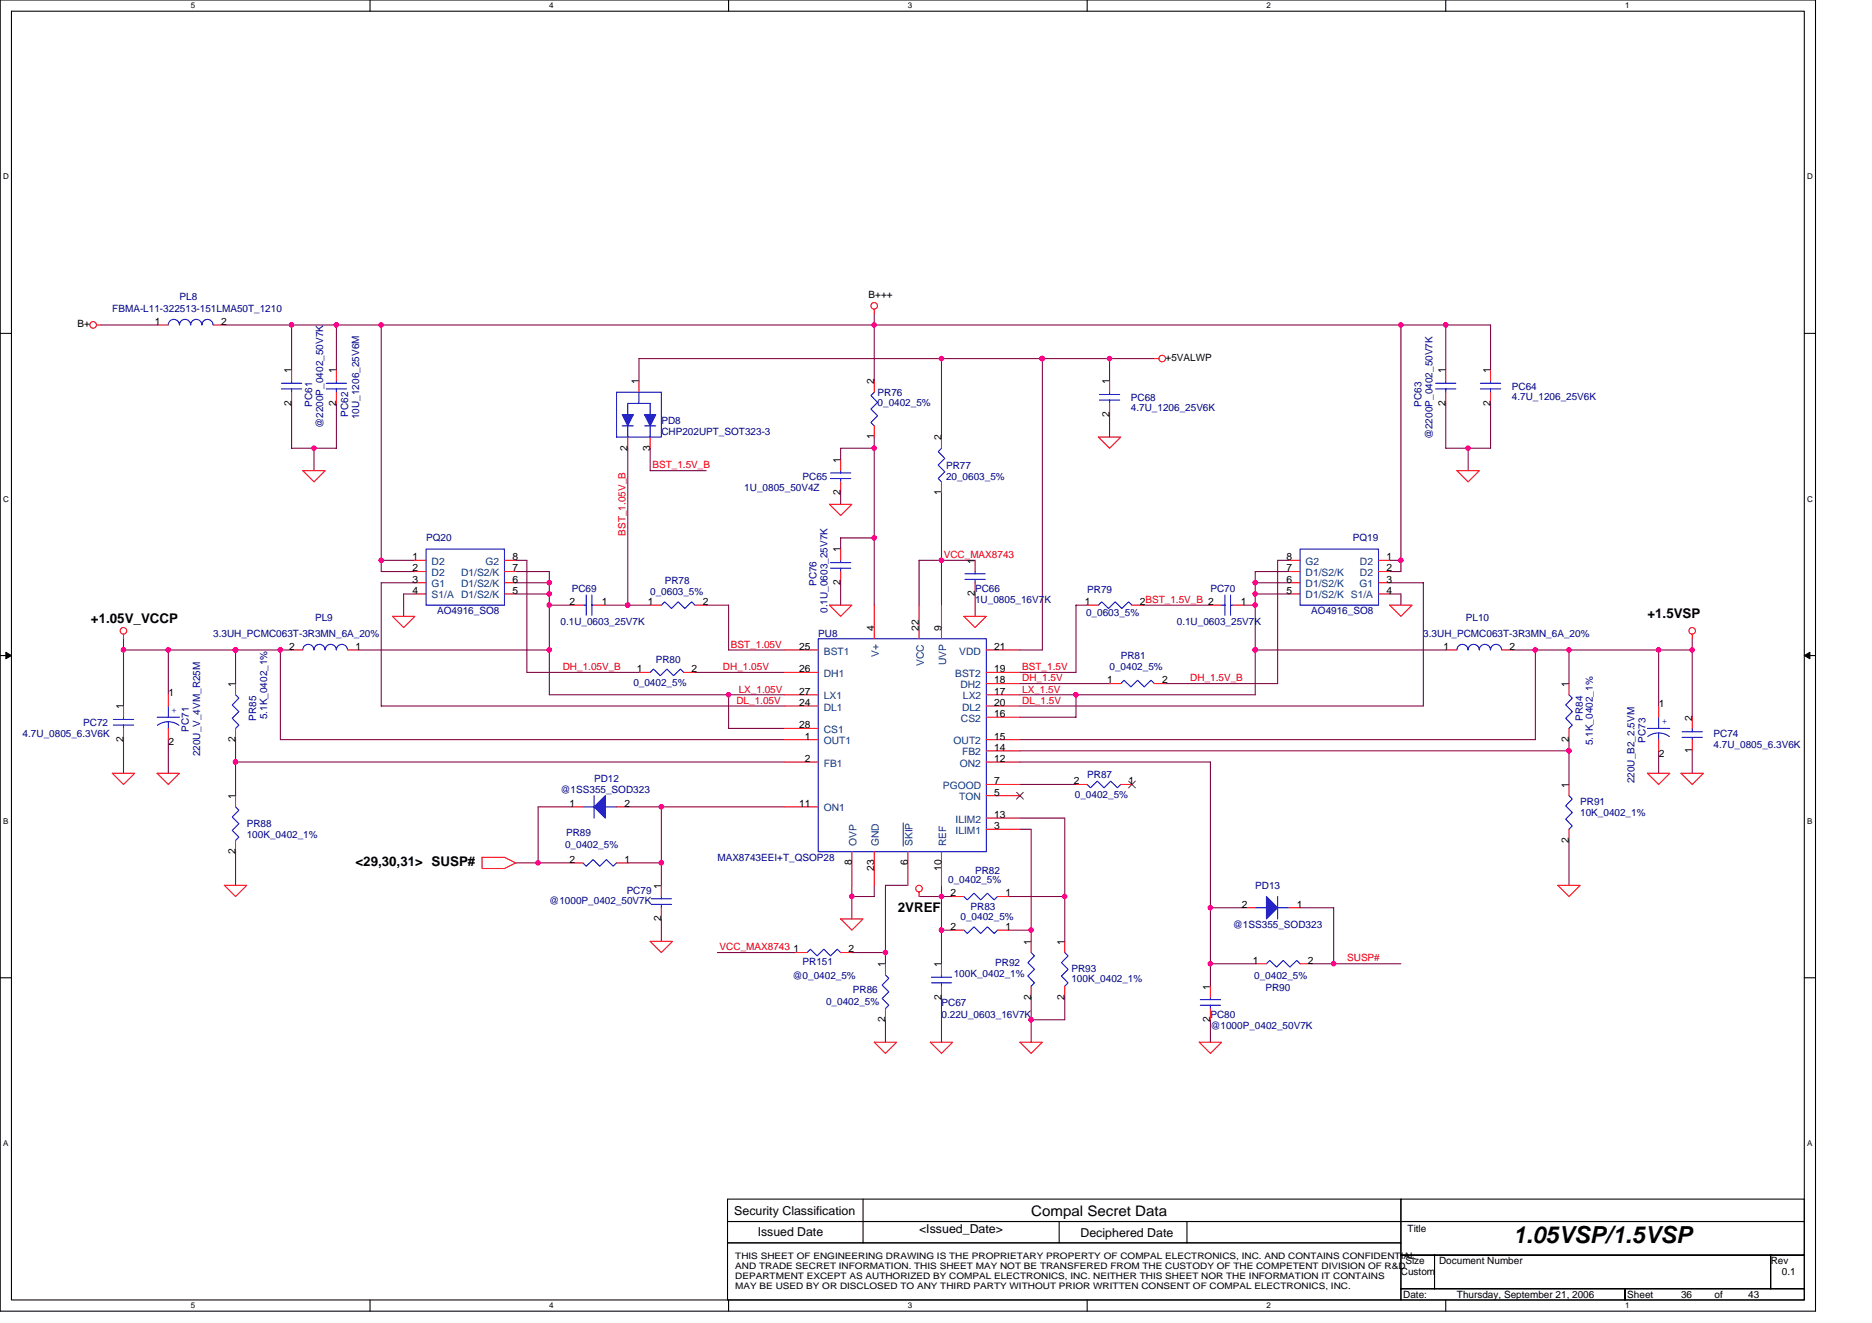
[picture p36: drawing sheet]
<svg xmlns="http://www.w3.org/2000/svg" width="297mm" height="210mm" viewBox="0 0 297 210" stroke-linecap="round" stroke-linejoin="round" font-family="sans-serif">
<defs><g id="words">
<text font-size="3.7" x="240.1" y="197.2">1.05VSP/1.5VSP</text>
<text font-size="2.3" x="163.6" y="192.8">Compal Secret Data</text>
<g font-size="2.1">
<text x="14.4" y="98.9">+1.05V_VCCP</text>
<text x="261.4" y="98">+1.5VSP</text>
<text x="56.4" y="137.5">&lt;29,30,31&gt; SUSP#</text>
<text x="142.4" y="144.7">2VREF</text>
</g>
<g font-size="1.9">
<text x="116.5" y="192.7">Security Classification</text>
<text x="120.2" y="196.1">Issued Date</text>
<text x="145.8" y="195.6">&lt;Issued_Date&gt;</text>
<text x="171.4" y="196.3">Deciphered Date</text>
</g>
<g font-size="1.6" fill="#000080">
<text x="28.5" y="47.6">PL8</text>
<text x="17.8" y="49.4">FBMA-L11-322513-151LMA50T_1210</text>
<text x="49.5" y="64.5" transform="rotate(-90 49.5 64.5)">PC61</text>
<text x="139.3" y="62.8">PR76</text>
<text x="139.3" y="64.4">0_0402_5%</text>
<text x="179.4" y="63.6">PC68</text>
<text x="179.4" y="65.3">4.7U_1206_25V6K</text>
<text x="225.5" y="64.5" transform="rotate(-90 225.5 64.5)">PC63</text>
<text x="239.9" y="61.9">PC64</text>
<text x="239.9" y="63.5">4.7U_1206_25V6K</text>
<text x="51.3" y="67.9" transform="rotate(-90 51.3 67.9)">@2200P_0402_50V7K</text>
<text x="55.2" y="66.1" transform="rotate(-90 55.2 66.1)">PC62</text>
<text x="57" y="66.5" transform="rotate(-90 57 66.5)">10U_1206_25V6M</text>
<text x="104.9" y="67.2">PD8</text>
<text x="104.9" y="69">CHP202UPT_SOT323-3</text>
<text x="227.3" y="69.7" transform="rotate(-90 227.3 69.7)">@2200P_0402_50V7K</text>
<text x="118.1" y="77.9">1U_0805_50V4Z</text>
<text x="127.3" y="76.1">PC65</text>
<text x="150.1" y="74.5">PR77</text>
<text x="150.1" y="76.1">20_0603_5%</text>
<text x="67.6" y="85.9">PQ20</text>
<text x="214.6" y="85.9">PQ19</text>
<text x="90.7" y="93.9">PC69</text>
<text x="103.2" y="94.4">0_0603_5%</text>
<text x="105.5" y="92.6">PR78</text>
<text x="129.5" y="93" transform="rotate(-90 129.5 93)">PC76</text>
<text x="154.7" y="93.9">PC66</text>
<text x="154.7" y="95.7">1U_0805_16V7K</text>
<text x="172.5" y="94">PR79</text>
<text x="192.1" y="93.9">PC70</text>
<text x="33.8" y="101">3.3UH_PCMC063T-3R3MN_6A_20%</text>
<text x="50" y="98.5">PL9</text>
<text x="69.4" y="97.4">AO4916_SO8</text>
<text x="88.9" y="99.2">0.1U_0603_25V7K</text>
<text x="129.8" y="101">PU8</text>
<text x="131.3" y="97.3" transform="rotate(-90 131.3 97.3)">0.1U_0603_25V7K</text>
<text x="172.3" y="97.8">0_0603_5%</text>
<text x="186.7" y="99.2">0.1U_0603_25V7K</text>
<text x="208.1" y="97.4">AO4916_SO8</text>
<text x="225.8" y="101">3.3UH_PCMC063T-3R3MN_6A_20%</text>
<text x="232.6" y="98.5">PL10</text>
<text x="104.1" y="105.3">PR80</text>
<text x="176.1" y="106.3">0_0402_5%</text>
<text x="177.8" y="104.5">PR81</text>
<text x="100.5" y="108.8">0_0402_5%</text>
<text x="3.6" y="117">4.7U_0805_6.3V6K</text>
<text x="13.2" y="115.2">PC72</text>
<text x="30" y="116.1" transform="rotate(-90 30 116.1)">PC71</text>
<text x="40.6" y="114.3" transform="rotate(-90 40.6 114.3)">PR85</text>
<text x="42.4" y="114.2" transform="rotate(-90 42.4 114.2)">5.1K_0402_1%</text>
<text x="251.2" y="114.3" transform="rotate(-90 251.2 114.3)">PR84</text>
<text x="252.7" y="118.2" transform="rotate(-90 252.7 118.2)">5.1K_0402_1%</text>
<text x="261.1" y="117.9" transform="rotate(-90 261.1 117.9)">PC73</text>
<text x="271.9" y="117">PC74</text>
<text x="271.9" y="118.6">4.7U_0805_6.3V6K</text>
<text x="31.7" y="120" transform="rotate(-90 31.7 120)">220U_V_4VM_R25M</text>
<text x="88.9" y="125.9">@1SS355_SOD323</text>
<text x="94.3" y="124.1">PD12</text>
<text x="172.5" y="123.4">PR87</text>
<text x="259.3" y="124.3" transform="rotate(-90 259.3 124.3)">220U_B2_2.5VM</text>
<text x="39.2" y="131.2">PR88</text>
<text x="170.6" y="126.6">0_0402_5%</text>
<text x="250.7" y="127.7">PR91</text>
<text x="250.7" y="129.4">10K_0402_1%</text>
<text x="39.2" y="133">100K_0402_1%</text>
<text x="89.7" y="134.6">0_0402_5%</text>
<text x="89.8" y="132.6">PR89</text>
<text x="113.8" y="136.5">MAX8743EEI+T_QSOP28</text>
<text x="87.2" y="143.5">@1000P_0402_50V7K</text>
<text x="99.4" y="141.9">PC79</text>
<text x="150.4" y="140.1">0_0402_5%</text>
<text x="154.7" y="138.7">PR82</text>
<text x="199.2" y="141">PD13</text>
<text x="152.4" y="146">0_0402_5%</text>
<text x="154" y="144.4">PR83</text>
<text x="195.6" y="147.2">@1SS355_SOD323</text>
<text x="125.7" y="155.4">@0_0402_5%</text>
<text x="127.3" y="153.1">PR151</text>
<text x="151.3" y="155">100K_0402_1%</text>
<text x="157.9" y="153.3">PR92</text>
<text x="170" y="154.2">PR93</text>
<text x="170" y="155.7">100K_0402_1%</text>
<text x="199" y="155.4">0_0402_5%</text>
<text x="131.1" y="159.5">0_0402_5%</text>
<text x="135.3" y="157.5">PR86</text>
<text x="149.4" y="159.7">PC67</text>
<text x="149.4" y="161.4">0.22U_0603_16V7K</text>
<text x="192.1" y="161.4">PC80</text>
<text x="200.8" y="157.2">PR90</text>
<text x="192.1" y="163.2">@1000P_0402_50V7K</text>
</g>
<g font-size="1.6">
<text x="137.8" y="47.3">B+++</text>
<text x="12.3" y="51.9">B+</text>
<text x="24.6" y="51.5">1</text>
<text x="35.1" y="51.5">2</text>
<text x="46.2" y="59.2" transform="rotate(-90 46.2 59.2)">1</text>
<text x="53.4" y="59.2" transform="rotate(-90 53.4 59.2)">1</text>
<text x="185" y="57.3">+5VALWP</text>
<text x="229.4" y="59.2" transform="rotate(-90 229.4 59.2)">1</text>
<text x="236.5" y="59.2" transform="rotate(-90 236.5 59.2)">1</text>
<text x="46.2" y="64.4" transform="rotate(-90 46.2 64.4)">2</text>
<text x="53.4" y="64.4" transform="rotate(-90 53.4 64.4)">2</text>
<text x="101.4" y="61" transform="rotate(-90 101.4 61)">1</text>
<text x="138.7" y="61" transform="rotate(-90 138.7 61)">2</text>
<text x="176" y="61" transform="rotate(-90 176 61)">1</text>
<text x="229.4" y="64.4" transform="rotate(-90 229.4 64.4)">2</text>
<text x="236.5" y="64.4" transform="rotate(-90 236.5 64.4)">2</text>
<text x="99.6" y="71.5" transform="rotate(-90 99.6 71.5)">2</text>
<text x="103.1" y="71.5" transform="rotate(-90 103.1 71.5)">3</text>
<text x="138.7" y="69.7" transform="rotate(-90 138.7 69.7)">1</text>
<text x="149.4" y="69.9" transform="rotate(-90 149.4 69.9)">2</text>
<text x="176" y="66.2" transform="rotate(-90 176 66.2)">2</text>
<text x="133.4" y="73.4" transform="rotate(-90 133.4 73.4)">1</text>
<text x="133.4" y="78.6" transform="rotate(-90 133.4 78.6)">2</text>
<text x="149.4" y="78.6" transform="rotate(-90 149.4 78.6)">1</text>
<text x="65.5" y="88.9">1</text>
<text x="81.3" y="88.9">8</text>
<text x="133.4" y="87.7" transform="rotate(-90 133.4 87.7)">1</text>
<text x="154.7" y="89.4" transform="rotate(-90 154.7 89.4)">1</text>
<text x="204.1" y="88.9">8</text>
<text x="220" y="88.9">1</text>
<text x="65.5" y="90.7">2</text>
<text x="65.5" y="92.4">3</text>
<text x="65.5" y="94.2">4</text>
<text x="81.3" y="94.2">5</text>
<text x="81.3" y="90.7">7</text>
<text x="81.3" y="92.4">6</text>
<text x="90.4" y="96">2</text>
<text x="95.5" y="96">1</text>
<text x="102.8" y="96">1</text>
<text x="111.5" y="96">2</text>
<text x="133.4" y="92.8" transform="rotate(-90 133.4 92.8)">2</text>
<text x="154.7" y="94.6" transform="rotate(-90 154.7 94.6)">2</text>
<text x="172.1" y="96">1</text>
<text x="180.9" y="96">2BST_1.5V_B 2</text>
<text x="196.9" y="96">1</text>
<text x="204.1" y="94.2">5</text>
<text x="204.1" y="90.7">7</text>
<text x="204.1" y="92.4">6</text>
<text x="220" y="94.2">4</text>
<text x="220" y="92.4">3</text>
<text x="220" y="90.7">2</text>
<text x="138.7" y="100.1" transform="rotate(-90 138.7 100.1)">4</text>
<text x="145.8" y="100.1" transform="rotate(-90 145.8 100.1)">22</text>
<text x="149.4" y="100.1" transform="rotate(-90 149.4 100.1)">9</text>
<text x="45.9" y="103.1">2</text>
<text x="56.4" y="103.1">1</text>
<text x="101" y="106.7">1</text>
<text x="109.7" y="106.7">2</text>
<text x="126.8" y="106.7">26</text>
<text x="126.8" y="103.1">25</text>
<text x="157.8" y="103.1">21</text>
<text x="157.8" y="106.7">19</text>
<text x="229" y="103.1">1</text>
<text x="239.5" y="103.1">2</text>
<text x="19.6" y="112.5" transform="rotate(-90 19.6 112.5)">1</text>
<text x="26.7" y="110.4">1</text>
<text x="37.4" y="109" transform="rotate(-90 37.4 109)">1</text>
<text x="126.8" y="110.2">27</text>
<text x="126.8" y="112">24</text>
<text x="157.8" y="108.4">18</text>
<text x="157.8" y="113.8">16</text>
<text x="157.8" y="110.2">17</text>
<text x="157.8" y="112">20</text>
<text x="175.7" y="108.4">1</text>
<text x="184.4" y="108.4">2</text>
<text x="248.9" y="109" transform="rotate(-90 248.9 109)">1</text>
<text x="263.2" y="112.2">1</text>
<text x="19.6" y="117.7" transform="rotate(-90 19.6 117.7)">2</text>
<text x="26.7" y="118.3">2</text>
<text x="37.4" y="117.7" transform="rotate(-90 37.4 117.7)">2</text>
<text x="126.8" y="115.5">28</text>
<text x="127.7" y="117.3">1</text>
<text x="157.8" y="117.3">15</text>
<text x="157.8" y="119.1">14</text>
<text x="248.9" y="117.7" transform="rotate(-90 248.9 117.7)">2</text>
<text x="268.5" y="119.5" transform="rotate(-90 268.5 119.5)">1</text>
<text x="268.5" y="114.3" transform="rotate(-90 268.5 114.3)">2</text>
<text x="127.7" y="120.9">2</text>
<text x="157.8" y="124.4">7</text>
<text x="157.8" y="120.9">12</text>
<text x="170.4" y="124.4">2</text>
<text x="179.1" y="124.4">1</text>
<text x="248.9" y="125" transform="rotate(-90 248.9 125)">1</text>
<text x="263.2" y="120">2</text>
<text x="37.4" y="126.8" transform="rotate(-90 37.4 126.8)">1</text>
<text x="90.4" y="128">1</text>
<text x="99.1" y="128">2</text>
<text x="126.8" y="128">11</text>
<text x="157.8" y="129.8">13</text>
<text x="157.8" y="131.6">3</text>
<text x="157.8" y="126.2">5</text>
<text x="37.4" y="135.5" transform="rotate(-90 37.4 135.5)">2</text>
<text x="90.4" y="136.9">2</text>
<text x="99.1" y="136.9">1</text>
<text x="135.1" y="137.3" transform="rotate(-90 135.1 137.3)">8</text>
<text x="144" y="137.3" transform="rotate(-90 144 137.3)">6</text>
<text x="248.9" y="133.7" transform="rotate(-90 248.9 133.7)">2</text>
<text x="104.9" y="141" transform="rotate(-90 104.9 141)">1</text>
<text x="138.7" y="138.2" transform="rotate(-90 138.7 138.2)">23</text>
<text x="149.4" y="138.2" transform="rotate(-90 149.4 138.2)">10</text>
<text x="150.8" y="142.2">2</text>
<text x="159.5" y="142.2">1</text>
<text x="197" y="144">2</text>
<text x="205.8" y="144">1</text>
<text x="104.9" y="146.2" transform="rotate(-90 104.9 146.2)">2</text>
<text x="150.8" y="147.6">2</text>
<text x="159.5" y="147.6">1</text>
<text x="163.6" y="149.9" transform="rotate(-90 163.6 149.9)">1</text>
<text x="168.9" y="149.9" transform="rotate(-90 168.9 149.9)">1</text>
<text x="125.9" y="151.1">1</text>
<text x="134.6" y="151.1">2</text>
<text x="140.5" y="153.4" transform="rotate(-90 140.5 153.4)">1</text>
<text x="149.4" y="153.4" transform="rotate(-90 149.4 153.4)">1</text>
<text x="198.8" y="152.9">1</text>
<text x="207.5" y="152.9">2</text>
<text x="149.4" y="158.6" transform="rotate(-90 149.4 158.6)">2</text>
<text x="163.6" y="158.6" transform="rotate(-90 163.6 158.6)">2</text>
<text x="168.9" y="158.6" transform="rotate(-90 168.9 158.6)">2</text>
<text x="192" y="157" transform="rotate(-90 192 157)">1</text>
<text x="140.5" y="162.2" transform="rotate(-90 140.5 162.2)">2</text>
<text x="192" y="162.2" transform="rotate(-90 192 162.2)">2</text>
<text x="223.3" y="195.4">Title</text>
<text x="222.3" y="202.3">Custom</text>
<text x="223" y="200.6">Size</text>
<text x="228.3" y="200.6">Document Number</text>
<text x="281" y="200.6">Rev</text>
<text x="282.7" y="202.3">0.1</text>
<text x="222.6" y="205.9">Date:</text>
<text x="231.2" y="205.9">Thursday, September 21, 2006</text>
<text x="258.2" y="205.9">Sheet</text>
<text x="266.7" y="205.9">36</text>
<text x="272.1" y="205.9">of</text>
<text x="277.4" y="205.9">43</text>
</g>
<g font-size="1.6" fill="#f00">
<text x="103.5" y="74.3">BST_1.5V_B</text>
<text x="99.2" y="85" transform="rotate(-90 99.2 85)">BST_1.05V_B</text>
<text x="149.8" y="88.5">VCC_MAX8743</text>
<text x="89.3" y="106.3">DH_1.05V_B</text>
<text x="114.7" y="106.3">DH_1.05V</text>
<text x="116" y="102.8">BST_1.05V</text>
<text x="162.2" y="106.3">BST_1.5V</text>
<text x="116.9" y="111.7">DL_1.05V</text>
<text x="117.2" y="109.9">LX_1.05V</text>
<text x="162.2" y="111.7">DL_1.5V</text>
<text x="162.2" y="108.1">DH_1.5V</text>
<text x="162.2" y="109.9">LX_1.5V</text>
<text x="188.9" y="108.1">DH_1.5V_B</text>
<text x="114.2" y="150.8">VCC_MAX8743</text>
<text x="213.8" y="152.5">SUSP#</text>
</g>
<g font-size="1.6" fill="#004080">
<text x="68.5" y="89.6">D2</text>
<text x="77" y="89.6">G2</text>
<text x="207.2" y="89.6">G2</text>
<text x="215.8" y="89.6">D2</text>
<text x="68.5" y="91.4">D2</text>
<text x="68.5" y="93.2">G1</text>
<text x="68.5" y="95">S1/A</text>
<text x="73.2" y="95">D1/S2/K</text>
<text x="73.2" y="91.4">D1/S2/K</text>
<text x="73.2" y="93.2">D1/S2/K</text>
<text x="207.2" y="95">D1/S2/K S1/A</text>
<text x="207.2" y="91.4">D1/S2/K</text>
<text x="207.2" y="93.2">D1/S2/K</text>
<text x="215.7" y="93.2">G1</text>
<text x="215.8" y="91.4">D2</text>
<text x="130.7" y="107.4">DH1</text>
<text x="130.7" y="103.8">BST1</text>
<text x="139.5" y="104.3" transform="rotate(-90 139.5 104.3)">V+</text>
<text x="146.6" y="105.7" transform="rotate(-90 146.6 105.7)">VCC</text>
<text x="150.1" y="105.6" transform="rotate(-90 150.1 105.6)">UVP</text>
<text x="151.6" y="107.4">BST2</text>
<text x="152.2" y="103.8">VDD</text>
<text x="130.7" y="111">LX1</text>
<text x="130.7" y="112.7">DL1</text>
<text x="152.4" y="109.2">DH2</text>
<text x="152.7" y="112.7">DL2</text>
<text x="152.8" y="111">LX2</text>
<text x="130.7" y="116.3">CS1</text>
<text x="130.7" y="118.1">OUT1</text>
<text x="151.3" y="118.1">OUT2</text>
<text x="152.5" y="114.5">CS2</text>
<text x="152.7" y="119.8">FB2</text>
<text x="130.7" y="121.6">FB1</text>
<text x="149.6" y="125.2">PGOOD</text>
<text x="152.3" y="121.6">ON2</text>
<text x="130.7" y="128.7">ON1</text>
<text x="151.6" y="130.5">ILIM2</text>
<text x="152.2" y="127">TON</text>
<text x="135.9" y="134.2" transform="rotate(-90 135.9 134.2)">OVP</text>
<text x="139.5" y="134.2" transform="rotate(-90 139.5 134.2)">GND</text>
<text x="144.8" y="134.2" transform="rotate(-90 144.8 134.2)">SKIP</text>
<text x="150.1" y="134.2" transform="rotate(-90 150.1 134.2)">REF</text>
<text x="151.6" y="132.3">ILIM1</text>
</g>
<g font-size="1.6" fill="#00f">
<text x="27.2" y="113.1">+</text>
<text x="263.7" y="114.9">+</text>
</g>
<g font-size="1.4">
<text x="116.7" y="199.7">THIS SHEET OF ENGINEERING DRAWING IS THE PROPRIETARY PROPERTY OF COMPAL ELECTRONICS, INC. AND CONTAINS CONFIDENTIAL</text>
<text x="116.7" y="201.3">AND TRADE SECRET INFORMATION. THIS SHEET MAY NOT BE TRANSFERED FROM THE CUSTODY OF THE COMPETENT DIVISION OF R&amp;D</text>
<text x="116.7" y="202.9">DEPARTMENT EXCEPT AS AUTHORIZED BY COMPAL ELECTRONICS, INC. NEITHER THIS SHEET NOR THE INFORMATION IT CONTAINS</text>
<text x="116.7" y="204.6">MAY BE USED BY OR DISCLOSED TO ANY THIRD PARTY WITHOUT PRIOR WRITTEN CONSENT OF COMPAL ELECTRONICS, INC.</text>
</g>
<g font-size="1.3">
<text x="30.3" y="1.3">5</text>
<text x="87.2" y="1.3">4</text>
<text x="144.1" y="1.3">3</text>
<text x="201" y="1.3">2</text>
<text x="257.8" y="1.3">1</text>
<text x=".5" y="28.5">D</text>
<text x="286.7" y="28.5">D</text>
<text x=".5" y="79.6">C</text>
<text x="286.7" y="79.6">C</text>
<text x=".5" y="130.7">B</text>
<text x="286.7" y="130.7">B</text>
<text x=".5" y="181.8">A</text>
<text x="286.7" y="181.8">A</text>
<text x="30.3" y="207.6">5</text>
<text x="87.2" y="207.6">4</text>
<text x="144.1" y="207.6">3</text>
<text x="201" y="207.6">2</text>
<text x="257.8" y="207.6">1</text>
</g>
</g></defs>
<path d="M0 0h288.1v208h-288.1zM1.8 1.8h284.5v204.4h-284.5z" fill="none" stroke="#000" stroke-width=".17"/>
<g fill="#fff">
<path d="M30.3 .2h.7v1.4h-.7z"/>
<path d="M30.3 206.4h.7v1.5h-.7z"/>
</g>
<path d="M58.7 0v1.8M58.7 206.2v1.8" fill="none" stroke="#000" stroke-width=".17"/>
<g fill="#fff">
<path d="M87.2 .2h.7v1.4h-.7z"/>
<path d="M87.2 206.4h.7v1.5h-.7z"/>
</g>
<path d="M115.6 0v1.8M115.6 206.2v1.8" fill="none" stroke="#000" stroke-width=".17"/>
<g fill="#fff">
<path d="M144.1 .2h.7v1.4h-.7z"/>
<path d="M144.1 206.4h.7v1.5h-.7z"/>
</g>
<path d="M172.5 0v1.8M172.5 206.2v1.8" fill="none" stroke="#000" stroke-width=".17"/>
<g fill="#fff">
<path d="M201 .2h.7v1.4h-.7z"/>
<path d="M201 206.4h.7v1.5h-.7z"/>
</g>
<path d="M229.4 0v1.8M229.4 206.2v1.8" fill="none" stroke="#000" stroke-width=".17"/>
<g fill="#fff">
<path d="M257.8 .2h.7v1.4h-.7z"/>
<path d="M257.8 206.4h.7v1.5h-.7z"/>
<path d="M.5 27.3h.9v1.4h-.9z"/>
<path d="M286.7 27.3h1v1.4h-1z"/>
<path d="M.5 78.4h.9v1.5h-.9z"/>
<path d="M286.7 78.4h1v1.5h-1z"/>
</g>
<path d="M0 52.9h1.8M286.3 52.9h1.8" fill="none" stroke="#000" stroke-width=".17"/>
<g fill="#fff">
<path d="M.5 129.6h.8v1.4h-.8z"/>
<path d="M286.7 129.6h.9v1.4h-.9z"/>
</g>
<path d="M0 104h1.8M286.3 104h1.8" fill="none" stroke="#000" stroke-width=".17"/>
<path d="M.9 103.5l.9 .5-.9 .5zM286.3 104l.9-.5v1z" fill="#000" stroke="#000" stroke-width=".16"/>
<g fill="#fff">
<path d="M.5 180.7h.8v1.4h-.8z"/>
<path d="M286.7 180.7h.9v1.4h-.9z"/>
</g>
<g fill="none" stroke="#000" stroke-width=".17">
<path d="M0 155.1h1.8M286.3 155.1h1.8M115.4 190.2h106.9v3.6h-106.9zM115.4 193.8h106.9v3.4h-106.9zM115.4 197.2h106.9v9h-106.9zM136.9 190.2v7M168.1 193.8v3.4M188.3 193.8v3.4M222.3 190.2h64v3.6h-64zM222.3 193.8h64v5.3h-64zM222.3 199.1h5.3v5.4h-5.3zM227.6 199.1h53.4v5.4h-53.4z"/>
<path d="M281 199.1h5.3v5.4h-5.3zM222.3 204.5h35.5v1.7h-35.5zM257.8 204.5h28.5v1.7h-28.5z"/>
</g>
<g fill="none" stroke="#800040" stroke-width=".17">
<path d="M16 51.6h8.9M35.6 51.6h200.9v7.1M46.3 51.6v7.1M53.4 51.6v7.1M60.5 51.6v39.1h5.3M138.7 49.8v10.7M149.4 56.9v12.4M165.4 56.9v46.2h-3.6M176.1 56.9v3.6M183.2 56.9h-81.8v3.6M222.3 51.6v39.1h-1.8M229.4 51.6v7.1"/>
<path d="M46.3 64v7.1h7.1v-7.1M49.8 71.1v3.6M99.6 71.1v24.9M103.2 71.1v3.6h8.9M133.4 78.2v1.8M138.7 71.1h-5.3v1.8M138.7 69.3v26.7M149.4 78.2v17.8M176.1 65.8v3.5M229.4 64v7.1h7.1v-7.1M233 71.1v3.6M60.5 88.9h5.3"/>
<path d="M65.8 92.5h-5.3v19.5h64M65.8 94.2h-1.8v3.6M81.8 88.9h1.8v17.8h17.8M81.8 90.7h5.4v19.5h37.3M81.8 92.5h5.4M81.8 94.2h5.4M87.2 96h3.5M96.1 96h7.1M112.1 96h3.5v7.1h8.9M133.4 92.5v3.5M138.7 85.3h-5.3v1.8M154.7 88.9h-8.9v7.1"/>
<path d="M154.7 94.2v3.6M172.5 96h-1.8v10.7h-8.9M181.4 96h10.7M197.4 96h1.8M199.2 92.5h5.3M199.2 94.2h5.3M204.5 90.7h-5.3v19.5h-28.5M204.5 88.9h-1.8v19.6h-17.7M220.5 92.5h5.3v19.5h-64M220.5 94.2h1.8v1.8M220.5 88.9h1.8M19.6 101.3v10.7"/>
<path d="M19.6 117.3v5.4M19.6 103.1h26.7M26.7 103.1v7.1M26.7 117.3v5.4M37.4 117.3v3.6h87.1M37.4 103.1v5.4M44.5 103.1v14.2h80M56.9 103.1h30.3M110.3 106.7h14.2M115.6 110.2v5.4h8.9M161.8 110.2h8.9v3.6h-8.9M161.8 119.1h87.2"/>
<path d="M161.8 108.5h14.3M199.2 103.1h30.2M240.1 103.1h28.4M243.6 103.1v14.2h-81.8M249 103.1v5.4M249 117.3v7.2M263.2 103.1v8.9M263.2 119.1v3.6M268.5 101.3v12.5M268.5 119.1v3.6M37.4 120.9v5.3M37.4 135.1v5.4"/>
<path d="M81.8 136.9h8.9M90.7 128h-5.3v8.9M99.6 136.9h5.3M99.6 128h24.9M104.9 128v12.5M161.8 131.6h1.8v17.8M161.8 120.9h30.3v35.6M161.8 124.5h8.9M161.8 129.8h7.1v19.6M249 133.3v7.2M104.9 145.8v3.6M113.8 151.1h12.5"/>
<path d="M135.2 140.5v5.3M135.2 151.1h5.3M138.7 140.5v1.7h-3.5M144.1 140.5h-3.6v12.4M145.8 142.2h5.4M149.4 140.5v7.1h1.8M149.4 147.6v5.3M149.4 158.2v7.2M160.1 142.2h8.8M160.1 147.6h3.5M163.6 158.2v7.2M168.9 158.2v3.6h-5.3"/>
<path d="M192.1 152.9h7.1M192.1 144h5.3M206.3 144h5.3v8.9M208.1 152.9h14.2M140.5 161.8v3.6M192.1 161.8v3.6"/>
</g>
<g fill="#f0f" stroke="#f0f" stroke-width=".17">
<circle cx="19.6" cy="103.1" r=".35"/>
<circle cx="37.4" cy="103.1" r=".35"/>
<circle cx="149.4" cy="88.9" r=".35"/>
<circle cx="99.6" cy="96" r=".35"/>
<circle cx="138.7" cy="85.3" r=".35"/>
<circle cx="44.5" cy="103.1" r=".35"/>
<circle cx="199.2" cy="96" r=".35"/>
<circle cx="248.9" cy="119.1" r=".35"/>
<circle cx="232.9" cy="71.1" r=".35"/>
<circle cx="192.1" cy="152.9" r=".35"/>
<circle cx="170.7" cy="110.2" r=".35"/>
<circle cx="222.3" cy="88.9" r=".35"/>
<circle cx="229.4" cy="51.5" r=".35"/>
<circle cx="135.2" cy="142.2" r=".35"/>
<circle cx="222.3" cy="51.5" r=".35"/>
<circle cx="199.2" cy="103.1" r=".35"/>
<circle cx="199.2" cy="92.4" r=".35"/>
<circle cx="60.5" cy="88.9" r=".35"/>
<circle cx="60.5" cy="51.5" r=".35"/>
<circle cx="26.7" cy="103.1" r=".35"/>
<circle cx="243.6" cy="103.1" r=".35"/>
<circle cx="263.2" cy="103.1" r=".35"/>
<circle cx="248.9" cy="103.1" r=".35"/>
<circle cx="268.5" cy="103.1" r=".35"/>
<circle cx="138.7" cy="71.1" r=".35"/>
<circle cx="53.4" cy="51.5" r=".35"/>
<circle cx="104.9" cy="136.9" r=".35"/>
<circle cx="211.6" cy="152.9" r=".35"/>
<circle cx="115.6" cy="110.2" r=".35"/>
<circle cx="87.1" cy="96" r=".35"/>
<circle cx="87.1" cy="94.2" r=".35"/>
<circle cx="87.1" cy="103.1" r=".35"/>
<circle cx="87.1" cy="92.4" r=".35"/>
<circle cx="49.8" cy="71.1" r=".35"/>
<circle cx="138.7" cy="51.5" r=".35"/>
<circle cx="37.4" cy="120.9" r=".35"/>
<circle cx="199.2" cy="94.2" r=".35"/>
<circle cx="104.9" cy="128" r=".35"/>
<circle cx="85.4" cy="136.9" r=".35"/>
<circle cx="192.1" cy="144" r=".35"/>
<circle cx="149.4" cy="147.6" r=".35"/>
<circle cx="149.4" cy="142.2" r=".35"/>
<circle cx="163.6" cy="147.6" r=".35"/>
<circle cx="168.9" cy="142.2" r=".35"/>
<circle cx="163.6" cy="161.8" r=".35"/>
<circle cx="165.4" cy="56.9" r=".35"/>
<circle cx="149.4" cy="56.9" r=".35"/>
<circle cx="176" cy="56.9" r=".35"/>
<circle cx="140.5" cy="151.1" r=".35"/>
<circle cx="46.3" cy="51.5" r=".35"/>
</g>
<g fill="none" stroke="#f00" stroke-width=".17">
<path d="M15.3 51.6h.7M24.9 51.6h1.8M33.8 51.6h1.8M46.3 58.7v1.8M53.4 58.7v1.8M138.7 49.1v.7M183.2 56.9h.7M229.4 58.7v1.8M236.5 58.7v1.8M46.3 62.2v1.8M48 74.7h3.6l-1.8 1.8zM53.4 62.2v1.8"/>
<path d="M99.6 69.3v1.8M101.4 60.5v1.7M103.2 69.3v1.8M133.4 72.9v1.8M133.4 76.5v1.7M138.7 60.5v1.7M138.7 67.6v1.7M149.4 69.3v1.8M149.4 76.5v1.7M174.3 69.3h3.5l-1.7 1.8zM176.1 60.5v1.7M176.1 64v1.8"/>
<path d="M229.4 62.2v1.8M231.2 74.7h3.5l-1.7 1.8zM236.5 62.2v1.8M62.3 97.8h3.5l-1.8 1.8zM65.8 90.7h1.8M65.8 88.9h1.8M65.8 92.5h1.8M65.8 94.2h1.8M80 90.7h1.8M80 88.9h1.8M80 92.5h1.8M80 94.2h1.8"/>
<path d="M90.7 96h1.8M94.3 96h1.8M103.2 96h1.7M110.3 96h1.8M131.6 80h3.6l-1.8 1.8zM131.6 96h3.6l-1.8 1.8zM133.4 87.1v1.8M133.4 90.7v1.8M138.7 96v5.3M145.8 96v5.3M149.4 96v5.3M152.9 97.8h3.6l-1.8 1.8z"/>
<path d="M154.7 88.9v1.8M154.7 92.5v1.7M172.5 96h1.8M179.6 96h1.8M192.1 96h1.7M195.6 96h1.8M204.5 90.7h1.8M204.5 88.9h1.8M204.5 92.5h1.8M204.5 94.2h1.8M218.7 90.7h1.8M218.7 88.9h1.8"/>
<path d="M218.7 92.5h1.8M218.7 94.2h1.8M220.5 96h3.6l-1.8 1.8zM19.6 100.6v.7M19.6 112v1.8M19.6 115.6v1.7M26.7 110.2v1.8M26.7 115.6v1.7M37.4 108.5v1.7M37.4 115.6v1.7M46.3 103.1h1.7M55.2 103.1h1.7"/>
<path d="M101.4 106.7h1.8M108.5 106.7h1.8M124.5 103.1h5.3M124.5 117.3h5.3M124.5 106.7h5.3M124.5 110.2h5.3M124.5 112h5.3M124.5 115.6h5.3M156.5 103.1h5.3M156.5 117.3h5.3M156.5 106.7h5.3M156.5 119.1h5.3"/>
<path d="M156.5 113.8h5.3M156.5 110.2h5.3M156.5 112h5.3M156.5 108.5h5.3M176.1 108.5h1.7M183.2 108.5h1.8M229.4 103.1h1.8M238.3 103.1h1.8M249 108.5v1.7M249 115.6v1.7M263.2 112v1.8M263.2 117.3v1.8"/>
<path d="M268.5 100.6v.7M268.5 113.8v1.8M268.5 117.3v1.8M17.8 122.7h3.6l-1.8 1.8zM24.9 122.7h3.6l-1.8 1.8zM37.4 126.2v1.8M37.4 133.3v1.8M76.5 136h3.5l1.8 .9-1.8 .9h-3.5zM90.7 136.9h1.8M90.7 128h1.8M97.8 136.9h1.8M97.8 128h1.8"/>
<path d="M124.5 128h5.3M124.5 120.9h5.3M135.2 135.1v5.4M138.7 135.1v5.4M144.1 135.1v5.4M149.4 135.1v5.4M156.5 129.8h5.3M156.5 124.5h5.3M156.5 120.9h5.3M156.5 131.6h5.3M156.5 126.2h5.3M170.7 124.5h1.8"/>
<path d="M177.8 124.5h1.8M249 124.5v1.7M249 131.6v1.7M261.4 122.7h3.6l-1.8 1.8zM266.7 122.7h3.6l-1.8 1.8zM35.6 140.5h3.6l-1.8 1.7zM103.2 149.4h3.5l-1.8 1.7zM104.9 140.5v1.7M104.9 144v1.8M126.3 151.1h1.8M133.4 145.8h3.5l-1.7 1.8zM133.4 151.1h1.8"/>
<path d="M140.5 152.9v1.8M145.8 141.5v.7M149.4 152.9v1.8M149.4 156.5v1.7M151.2 147.6h1.7M151.2 142.2h1.7M158.3 147.6h1.8M158.3 142.2h1.8M163.6 149.4v1.7M163.6 156.5v1.7M168.9 149.4v1.7M168.9 156.5v1.7"/>
<path d="M192.1 156.5v1.7M197.4 144h1.8M199.2 152.9h1.8M204.5 144h1.8M206.3 152.9h1.8M247.2 140.5h3.5l-1.7 1.7zM138.7 165.4h3.6l-1.8 1.7zM140.5 160v1.8M147.6 165.4h3.6l-1.8 1.7zM161.8 165.4h3.6l-1.8 1.7zM190.3 165.4h3.5l-1.7 1.7zM192.1 160v1.8"/>
<circle cx="14.8" cy="51.6" r=".52"/>
<circle cx="138.7" cy="48.5" r=".52"/>
<circle cx="184.4" cy="56.9" r=".52"/>
<circle cx="19.6" cy="100.1" r=".52"/>
<circle cx="268.5" cy="100.1" r=".52"/>
<circle cx="145.8" cy="141" r=".52"/>
</g>
<g fill="none" stroke="#00f" stroke-width=".17">
<path d="M26.7 51.5a.88 .88 0 0 1 .9-.8 .88 .88 0 0 1 .9 .8 .89 .89 0 0 1 .9-.8 .89 .89 0 0 1 .8 .8M30.3 51.5a.88 .88 0 0 1 .8-.8 .88 .88 0 0 1 .9 .8M32 51.5a.88 .88 0 0 1 .9-.8 .88 .88 0 0 1 .9 .8M44.7 61.7h3.2M44.7 60.8h3.2M46.3 60.5v.3M46.3 61.7v.5M51.8 61.7h3.2M51.8 60.8h3.2M53.4 60.5v.3M53.4 61.7v.5M97.8 62.2h7.1v7.1h-7.1z"/>
<path d="M98.7 67.6h1.8M99.6 67.6v1.7M101.4 64h-1.8v1.8M101.4 62.2v1.8M101.4 64h1.8v1.8M102.3 67.6h1.8M103.2 67.6v1.7M131.8 75.9h3.2M131.8 75h3.2M133.4 74.7v.3M133.4 75.9v.6M138.7 62.2l-.5 .6 1.1 1-1.1 1.1 1.1 1.1-1.1 1 .5 .6"/>
<path d="M149.4 71.1l-.5 .5 1 1.1-1 1.1 1 1-1 1.1 .5 .6M174.5 63.5h3.2M174.5 62.6h3.2M176.1 62.2v.4M176.1 63.5v.5M227.8 61.7h3.2M227.8 60.8h3.2M229.4 60.5v.3M229.4 61.7v.5M234.9 61.7h3.2M234.9 60.8h3.2M236.5 60.5v.3"/>
<path d="M236.5 61.7v.5M67.6 87.1h12.4v8.9h-12.4zM92.5 96h.5M93 94.4v3.2M93.9 96h.4M93.9 94.4v3.2M104.9 96l.6-.5 1 1 1.1-1 1.1 1 1-1 .6 .5M131.8 90.1h3.2M131.8 89.3h3.2M133.4 88.9v.4M133.4 90.1v.6M153.1 91.9h3.2"/>
<path d="M153.1 91h3.2M154.7 90.7v.3M154.7 91.9v.6M174.3 96l.5-.5 1.1 1 1.1-1 1 1 1.1-1 .5 .5M193.8 96h.6M194.4 94.4v3.2M195.3 96h.3M195.3 94.4v3.2M206.3 87.1h12.4v8.9h-12.4zM18 115h3.2M18 114.2h3.2M19.6 113.8v.4"/>
<path d="M19.6 115v.6M24.9 113.8h3.6M25 115.1a2.86 2.86 0 0 1 3.4 0M26.7 112v1.8M26.7 114.5v1.1M37.4 110.2l.5 .6-1.1 1 1.1 1.1-1.1 1.1 1.1 1-.5 .6M48 103.1a.88 .88 0 0 1 .9-.9 .88 .88 0 0 1 .9 .9M49.8 103.1a.88 .88 0 0 1 .9-.9 .88 .88 0 0 1 .9 .9M51.6 103.1a.88 .88 0 0 1 .9-.9 .88 .88 0 0 1 .9 .9M53.4 103.1a.88 .88 0 0 1 .9-.9 .88 .88 0 0 1 .8 .9M103.2 106.7l.5-.5 1.1 1 1-1 1.1 1 1.1-1 .5 .5M129.8 101.3h26.7v33.8h-26.7z"/>
<path d="M177.8 108.5l.6-.6 1 1.1 1.1-1.1 1.1 1.1 1-1.1 .6 .6M231.2 103.1a.88 .88 0 0 1 .9-.9 .88 .88 0 0 1 .8 .9M233 103.1a.88 .88 0 0 1 .8-.9 .88 .88 0 0 1 .9 .9 .89 .89 0 0 1 .9-.9 .89 .89 0 0 1 .9 .9 .89 .89 0 0 1 .9-.9 .89 .89 0 0 1 .9 .9M249 110.2l.5 .6-1.1 1 1.1 1.1-1.1 1.1 1.1 1-.5 .6M261.4 115.6h3.6M261.4 116.9a2.86 2.86 0 0 1 3.5 0M263.2 113.8v1.8M263.2 116.3v1M266.9 116.1h3.2M266.9 117h3.2M268.5 115.6v.5M268.5 117v.3"/>
<path d="M37.4 128l.5 .5-1.1 1.1 1.1 1.1-1.1 1 1.1 1.1-.5 .5M92.5 136.9l.5 .5 1.1-1 1.1 1 1-1 1.1 1 .5-.5M92.5 128h1.8M94.3 126.2v3.6M96.1 128h1.7M172.5 124.5l.5 .5 1.1-1.1 1.1 1.1 1-1.1 1.1 1.1 .5-.5M249 126.2l.5 .6-1.1 1 1.1 1.1-1.1 1.1 1.1 1-.5 .6M103.3 143.5h3.2M103.3 142.6h3.2M104.9 142.2v.4M104.9 143.5v.5M128.1 151.1l.5-.5 1.1 1.1 1-1.1 1.1 1.1 1.1-1.1 .5 .5"/>
<path d="M140.5 154.7l.5 .5-1 1.1 1 1.1-1 1 1 1.1-.5 .5M147.8 155.9h3.2M147.8 155h3.2M149.4 154.7v.3M149.4 155.9v.6M152.9 147.6l.6 .5 1.1-1.1 1 1.1 1.1-1.1 1.1 1.1 .5-.5M152.9 142.2l.6 .6 1.1-1.1 1 1.1 1.1-1.1 1.1 1.1 .5-.6M163.6 151.1l.5 .6-1 1 1 1.1-1 1.1 1 1-.5 .6M168.9 151.1l.6 .6-1.1 1 1.1 1.1-1.1 1.1 1.1 1-.6 .6M190.5 159.5h3.2M190.5 158.6h3.2M192.1 158.2v.4"/>
<path d="M192.1 159.5v.5M199.2 144h1.8M201 152.9l.5-.5 1.1 1 1-1 1.1 1 1.1-1 .5 .5M202.7 142.2v3.6M202.7 144h1.8"/>
</g>
<g fill="#00f" stroke="#00f" stroke-width=".17">
<path d="M96.1 126.2v3.6l-1.8-1.8z" fill-rule="evenodd"/>
<path d="M201 142.2l1.7 1.8-1.7 1.8z" fill-rule="evenodd"/>
<path d="M98.7 65.8h1.8l-.9 1.8z" fill-rule="evenodd"/>
<path d="M102.3 65.8h1.8l-.9 1.8z" fill-rule="evenodd"/>
</g>
<path d="M143.3 130.6v3.6" fill="none" stroke="#004080" stroke-width=".16"/>
<path d="M161.3 125.7l1.1 1.1M162.4 125.7l-1.1 1.1M179.1 123.9l1.1 1.1M180.1 123.9l-1 1.1" fill="none" stroke="#804000" stroke-width=".16"/>
<use href="#words"/>
</svg>
